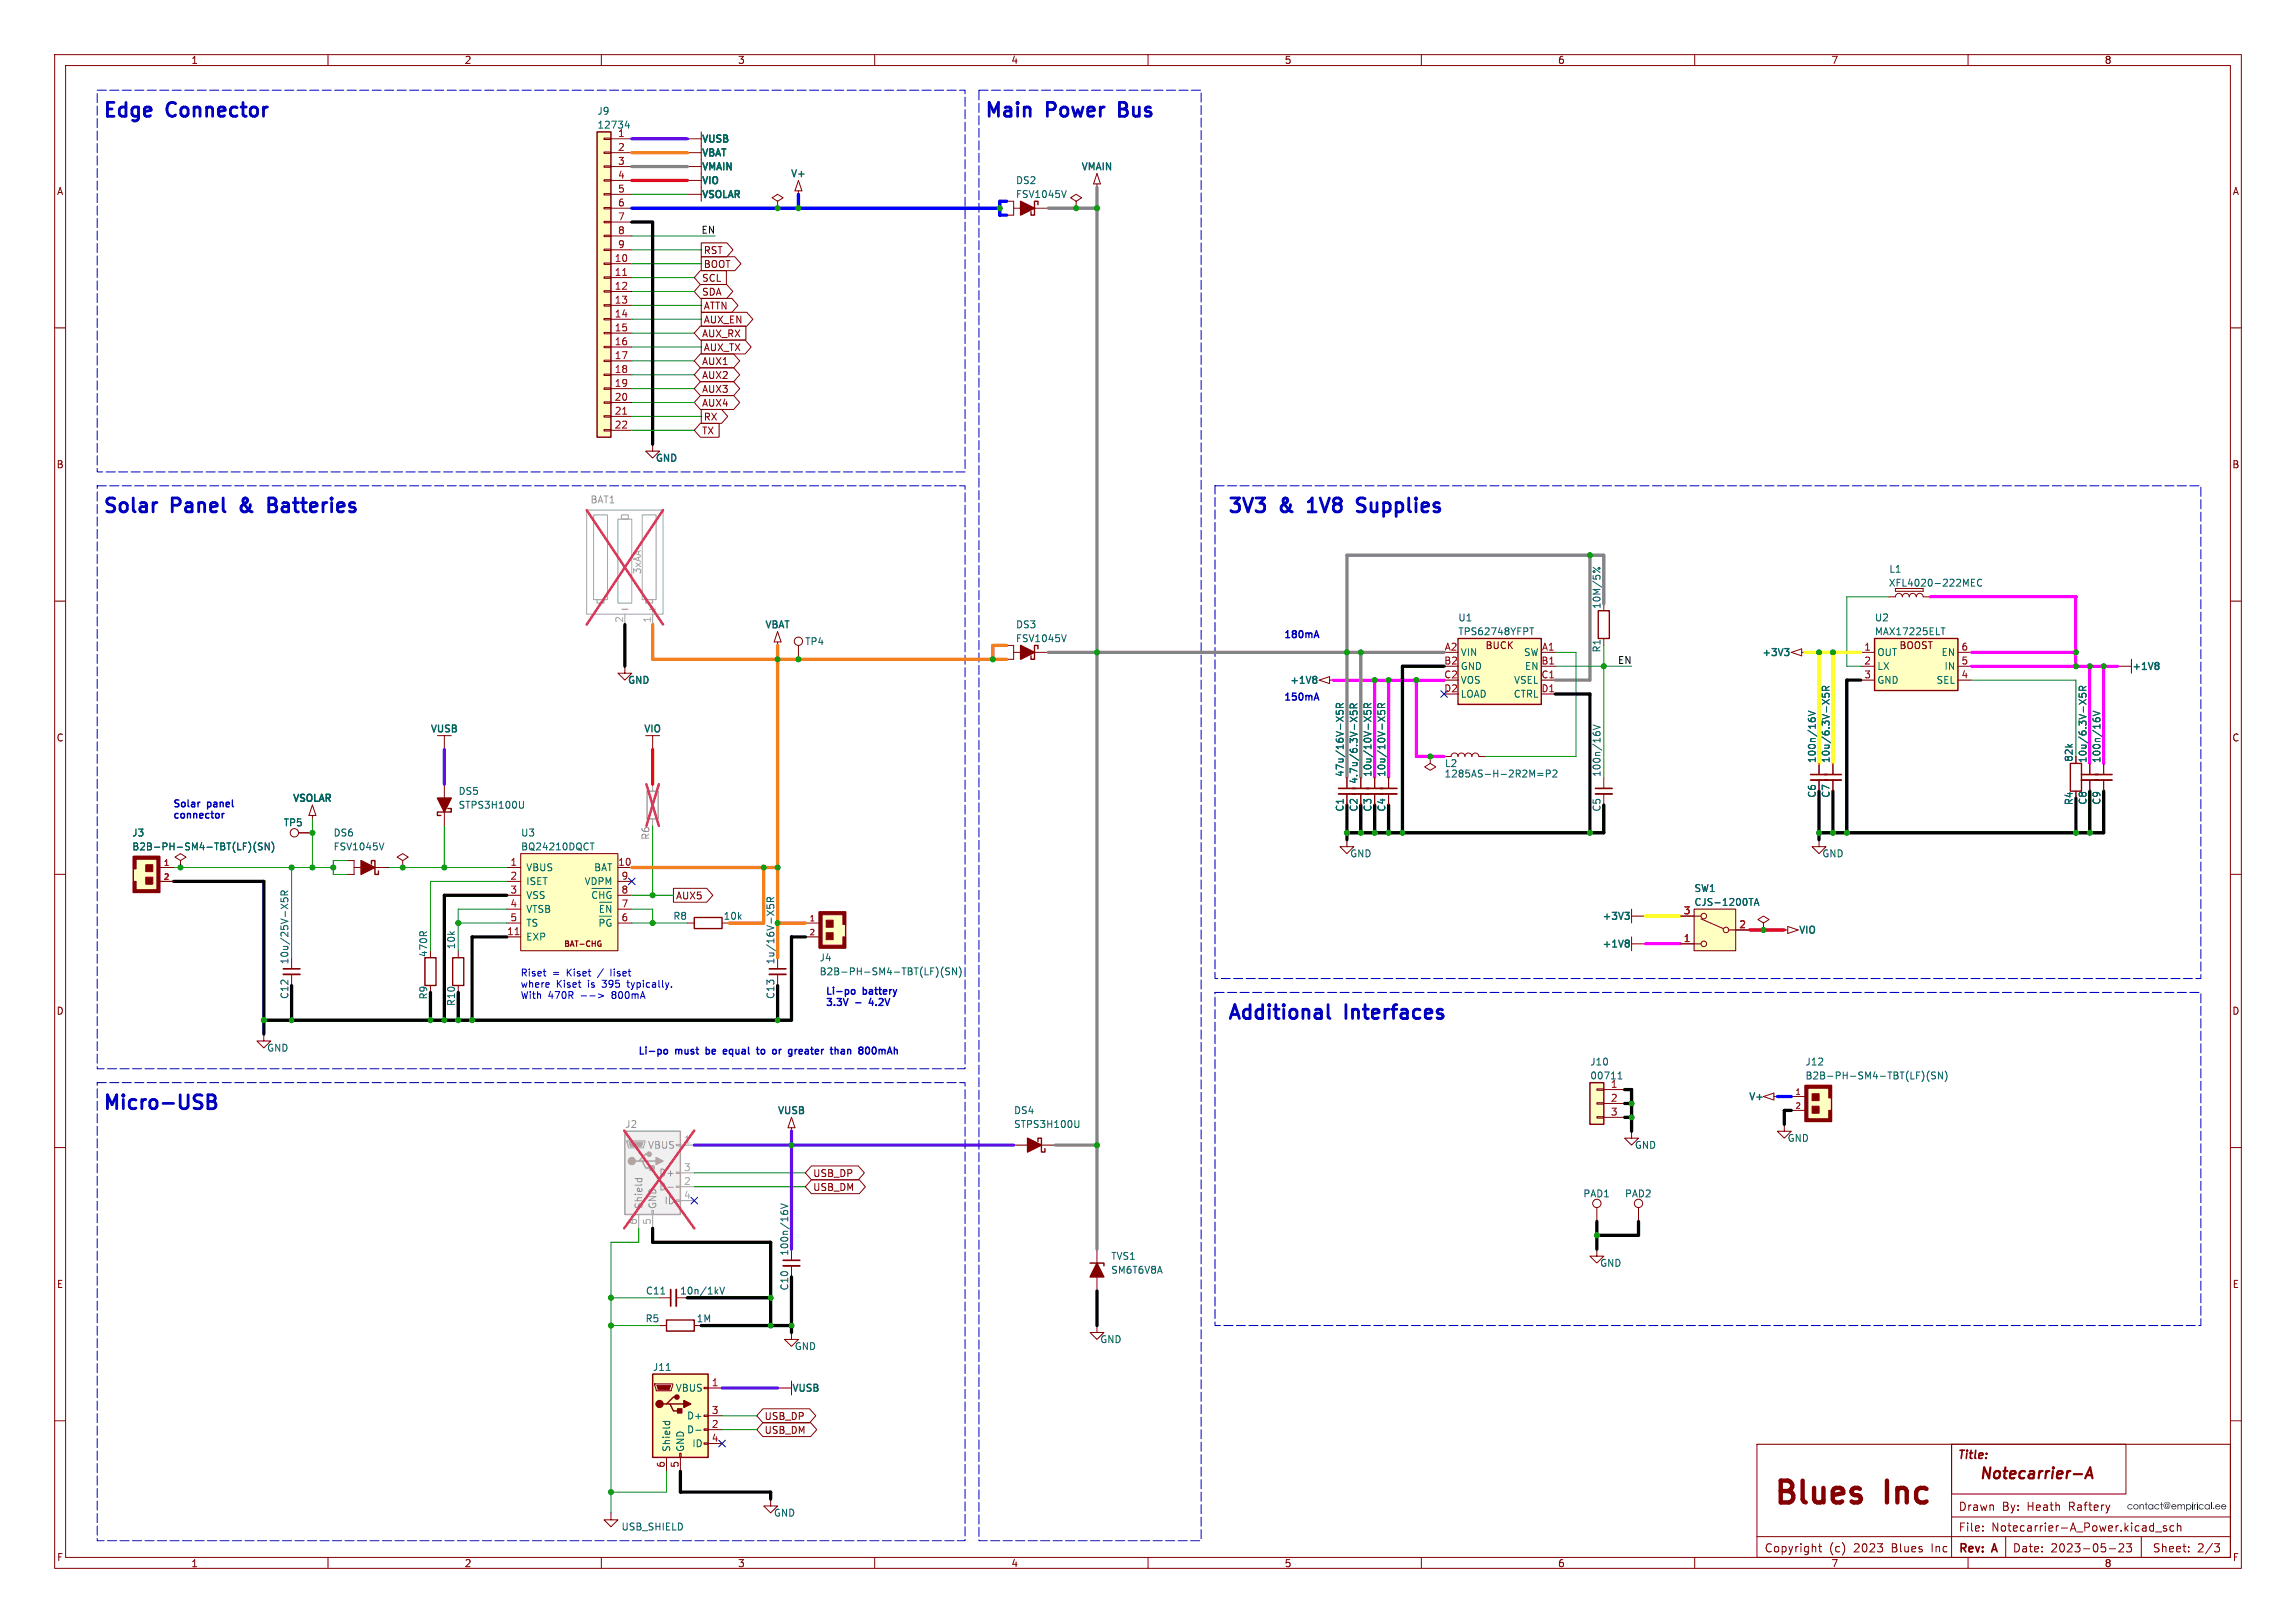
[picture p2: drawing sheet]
<svg xmlns="http://www.w3.org/2000/svg" width="420mm" height="297mm" viewBox="0 0 420 297" stroke-linecap="round" stroke-linejoin="round" font-family="sans-serif">
<defs><g id="words">
<g font-size="5.6" fill="#840000">
<text x="324.8" y="276.1">Blues</text>
<text x="345.4" y="276.1">Inc</text>
</g>
<g font-size="3.5" fill="#0000c2">
<text x="19" y="21.6">Edge</text>
<text x="30.8" y="21.6">Connector</text>
<text x="180.3" y="21.6">Main</text>
<text x="191.7" y="21.6">Power</text>
<text x="205.7" y="21.6">Bus</text>
<text x="19" y="94">Solar</text>
<text x="31.7" y="94">Panel</text>
<text x="45" y="94">&amp;</text>
<text x="50.8" y="94">Batteries</text>
<text x="224.8" y="94">3V3</text>
<text x="234.5" y="94">&amp;</text>
<text x="240.3" y="94">1V8</text>
<text x="250.1" y="94">Supplies</text>
<text x="224.8" y="186.7">Additional</text>
<text x="246.4" y="186.7">Interfaces</text>
<text x="19" y="203.2">Micro-USB</text>
</g>
<text font-size="2.8" fill="#840000" x="361.9" y="271.1">Notecarrier-A</text>
<g font-size="2.1" fill="#840000">
<text x="358.2" y="267.3">Title:</text>
<text x="358.3" y="280.4">File:</text>
<text x="358.3" y="276.6">Drawn</text>
<text x="364.3" y="280.4">Notecarrier-A_Power.kicad_sch</text>
<text x="366.2" y="276.6">By:</text>
<text x="370.8" y="276.6">Heath</text>
<text x="378.5" y="276.6">Raftery</text>
<text x="322.8" y="284.2">Copyright</text>
<text x="334.6" y="284.2">(c)</text>
<text x="339.1" y="284.2">2023</text>
<text x="346" y="284.2">Blues</text>
<text x="353.4" y="284.2">Inc</text>
<text x="358.4" y="284.4">Rev:</text>
<text x="364.6" y="284.4">A</text>
<text x="368.2" y="284.2">Date:</text>
<text x="375.1" y="284.2">2023-05-23</text>
<text x="393.8" y="284.2">Sheet:</text>
<text x="401.9" y="284.2">2/3</text>
</g>
<g font-size="1.8" fill="#840000">
<text x="35" y="11.8">1</text>
<text x="85" y="11.8">2</text>
<text x="135" y="11.8">3</text>
<text x="185" y="11.8">4</text>
<text x="235" y="11.8">5</text>
<text x="285" y="11.8">6</text>
<text x="335" y="11.8">7</text>
<text x="385" y="11.8">8</text>
<text x="10.4" y="35.8">A</text>
<text x="408.4" y="35.8">A</text>
<text x="128.7" y="46.6">RST</text>
<text x="128.4" y="51.7">SCL</text>
<text x="128.7" y="49.2">BOOT</text>
<text x="128.4" y="54.3">SDA</text>
<text x="128.7" y="56.8">ATTN</text>
<text x="128.7" y="59.3">AUX_EN</text>
<text x="128.4" y="61.9">AUX_RX</text>
<text x="128.7" y="64.4">AUX_TX</text>
<text x="128.4" y="67">AUX1</text>
<text x="128.4" y="69.5">AUX2</text>
<text x="128.4" y="72">AUX3</text>
<text x="128.4" y="74.6">AUX4</text>
<text x="128.7" y="77.1">RX</text>
<text x="128.4" y="79.7">TX</text>
<text x="10.3" y="85.8">B</text>
<text x="408.3" y="85.8">B</text>
<text x="271.7" y="118.9">BUCK</text>
<text x="347.4" y="118.9">BOOST</text>
<text x="10.3" y="135.8">C</text>
<text x="408.3" y="135.8">C</text>
<text x="379.3" y="139.5" transform="rotate(-90 379.3 139.5)">82k</text>
<text x="379.3" y="147.4" transform="rotate(-90 379.3 147.4)">R4</text>
<text x="123.7" y="164.7">AUX5</text>
<text x="10.3" y="185.8">D</text>
<text x="408.3" y="185.8">D</text>
<text x="148.7" y="215.5">USB_DP</text>
<text x="148.7" y="218.1">USB_DM</text>
<text x="10.4" y="235.8">E</text>
<text x="408.3" y="235.8">E</text>
<text x="139.9" y="262.5">USB_DM</text>
<text x="139.9" y="260">USB_DP</text>
<text x="10.4" y="285.8">F</text>
<text x="35" y="286.9">1</text>
<text x="85" y="286.9">2</text>
<text x="135" y="286.9">3</text>
<text x="185" y="286.9">4</text>
<text x="235" y="286.9">5</text>
<text x="285" y="286.9">6</text>
<text x="335" y="286.9">7</text>
<text x="385" y="286.9">8</text>
<text x="408.4" y="285.8">F</text>
</g>
<g font-size="1.8" fill="#006464">
<text x="109.2" y="21.1">J9</text>
<text x="109.2" y="23.7">12734</text>
<text x="113" y="25.1">1</text>
<text x="128.3" y="28.9">VBAT</text>
<text x="128.3" y="26.4">VUSB</text>
<text x="128.3" y="31.4">VMAIN</text>
<text x="128.3" y="34">VIO</text>
<text x="144.5" y="32.7">V+</text>
<text x="185.8" y="33.8">DS2</text>
<text x="197.7" y="31.4">VMAIN</text>
<text x="128.3" y="36.5">VSOLAR</text>
<text x="185.8" y="36.4">FSV1045V</text>
<text x="119.8" y="84.8">GND</text>
<text x="345.4" y="107.5">XFL4020-222MEC</text>
<text x="345.5" y="105">L1</text>
<text x="266.7" y="113.9">U1</text>
<text x="292.9" y="111.5" transform="rotate(-90 292.9 111.5)">10M/5%</text>
<text x="342.9" y="113.9">U2</text>
<text x="139.8" y="115.3">VBAT</text>
<text x="147.2" y="118.2">TP4</text>
<text x="185.8" y="117.7">FSV1045V</text>
<text x="185.8" y="115.1">DS3</text>
<text x="266.7" y="116.4">TPS62748YFPT</text>
<text x="292.9" y="119.5" transform="rotate(-90 292.9 119.5)">R1</text>
<text x="342.9" y="116.4">MAX17225ELT</text>
<text x="114.7" y="125.4">GND</text>
<text x="235.8" y="125.4">+1V8</text>
<text x="267.2" y="120.2">VIN</text>
<text x="267.2" y="122.7">GND</text>
<text x="267.2" y="125.3">VOS</text>
<text x="276.8" y="125.3">VSEL</text>
<text x="278.6" y="120.2">SW</text>
<text x="278.8" y="122.7">EN</text>
<text x="322.2" y="120.3">+3V3</text>
<text x="343.4" y="120.2">OUT</text>
<text x="343.4" y="122.7">LX</text>
<text x="343.4" y="125.3">GND</text>
<text x="354.1" y="125.3">SEL</text>
<text x="355" y="120.2">EN</text>
<text x="355.6" y="122.7">IN</text>
<text x="389.9" y="122.9">+1V8</text>
<text x="267.2" y="127.8">LOAD</text>
<text x="276.8" y="127.8">CTRL</text>
<text x="78.6" y="134.3">VUSB</text>
<text x="117.7" y="134.3">VIO</text>
<text x="245.9" y="142.2" transform="rotate(-90 245.9 142.2)">47u/16V-X5R</text>
<text x="248.5" y="143.5" transform="rotate(-90 248.5 143.5)">4.7u/6.3V-X5R</text>
<text x="251" y="142.2" transform="rotate(-90 251 142.2)">10u/10V-X5R</text>
<text x="253.6" y="142.2" transform="rotate(-90 253.6 142.2)">10u/10V-X5R</text>
<text x="264.2" y="142.4">1285AS-H-2R2M=P2</text>
<text x="264.2" y="140.5">L2</text>
<text x="292.9" y="142.2" transform="rotate(-90 292.9 142.2)">100n/16V</text>
<text x="332.3" y="139.7" transform="rotate(-90 332.3 139.7)">100n/16V</text>
<text x="334.8" y="139.7" transform="rotate(-90 334.8 139.7)">10u/6.3V-X5R</text>
<text x="381.8" y="139.7" transform="rotate(-90 381.8 139.7)">10u/6.3V-X5R</text>
<text x="384.4" y="139.7" transform="rotate(-90 384.4 139.7)">100n/16V</text>
<text x="53.5" y="147">VSOLAR</text>
<text x="83.8" y="145.6">DS5</text>
<text x="83.8" y="148.1">STPS3H100U</text>
<text x="245.9" y="148.6" transform="rotate(-90 245.9 148.6)">C1</text>
<text x="248.5" y="148.6" transform="rotate(-90 248.5 148.6)">C2</text>
<text x="251" y="148.6" transform="rotate(-90 251 148.6)">C3</text>
<text x="253.6" y="148.6" transform="rotate(-90 253.6 148.6)">C4</text>
<text x="292.9" y="148.6" transform="rotate(-90 292.9 148.6)">C5</text>
<text x="332.3" y="146" transform="rotate(-90 332.3 146)">C6</text>
<text x="334.8" y="146" transform="rotate(-90 334.8 146)">C7</text>
<text x="381.8" y="147.3" transform="rotate(-90 381.8 147.3)">C8</text>
<text x="384.4" y="147.3" transform="rotate(-90 384.4 147.3)">C9</text>
<text x="24.1" y="153.2">J3</text>
<text x="24.1" y="155.8">B2B-PH-SM4-TBT(LF)(SN)</text>
<text x="51.8" y="151.4">TP5</text>
<text x="61" y="153.2">DS6</text>
<text x="61" y="155.8">FSV1045V</text>
<text x="95.3" y="153.2">U3</text>
<text x="95.3" y="155.8">BQ24210DQCT</text>
<text x="96.3" y="159.6">VBUS</text>
<text x="108.6" y="159.6">BAT</text>
<text x="246.9" y="157">GND</text>
<text x="333.3" y="157">GND</text>
<text x="96.3" y="162.1">ISET</text>
<text x="96.3" y="164.7">VSS</text>
<text x="96.3" y="167.2">VTSB</text>
<text x="106.8" y="162.1">VDPM</text>
<text x="108" y="165.3">~{CHG}</text>
<text x="109.4" y="167.8">~{EN}</text>
<text x="309.9" y="163.4">SW1</text>
<text x="309.9" y="165.9">CJS-1200TA</text>
<text x="83.4" y="173.8" transform="rotate(-90 83.4 173.8)">10k</text>
<text x="96.3" y="172.3">EXP</text>
<text x="96.3" y="169.7">TS</text>
<text x="109.3" y="170.3">~{PG}</text>
<text x="123.1" y="168.5">R8</text>
<text x="132.3" y="168.5">10k</text>
<text x="293" y="173.7">+1V8</text>
<text x="293" y="168.6">+3V3</text>
<text x="328.9" y="171.1">VIO</text>
<text x="52.9" y="176.5" transform="rotate(-90 52.9 176.5)">10u/25V-X5R</text>
<text x="78.3" y="175.2" transform="rotate(-90 78.3 175.2)">470R</text>
<text x="141.8" y="176.5" transform="rotate(-90 141.8 176.5)">1u/16V-X5R</text>
<text x="149.9" y="176.1">J4</text>
<text x="149.9" y="178.6">B2B-PH-SM4-TBT(LF)(SN)</text>
<text x="52.9" y="182.9" transform="rotate(-90 52.9 182.9)">C12</text>
<text x="78.3" y="183" transform="rotate(-90 78.3 183)">R9</text>
<text x="83.4" y="184.2" transform="rotate(-90 83.4 184.2)">R10</text>
<text x="141.8" y="182.9" transform="rotate(-90 141.8 182.9)">C13</text>
<text x="48.8" y="192.6">GND</text>
<text x="290.8" y="195.1">J10</text>
<text x="290.8" y="197.7">00711</text>
<text x="330.2" y="195.1">J12</text>
<text x="330.2" y="197.7">B2B-PH-SM4-TBT(LF)(SN)</text>
<text x="294.6" y="199.1">1</text>
<text x="319.8" y="201.6">V+</text>
<text x="142.1" y="204.2">VUSB</text>
<text x="185.4" y="204">DS4</text>
<text x="185.4" y="206.6">STPS3H100U</text>
<text x="326.9" y="209.1">GND</text>
<text x="299" y="210.4">GND</text>
<text x="289.6" y="219.3">PAD1</text>
<text x="297.2" y="219.3">PAD2</text>
<text x="144.3" y="229.9" transform="rotate(-90 144.3 229.9)">100n/16V</text>
<text x="203.2" y="230.7">TVS1</text>
<text x="203.2" y="233.2">SM6T6V8A</text>
<text x="292.6" y="232">GND</text>
<text x="118.1" y="237">C11</text>
<text x="124.4" y="237">10n/1kV</text>
<text x="144.3" y="236.2" transform="rotate(-90 144.3 236.2)">C10</text>
<text x="118" y="242.1">R5</text>
<text x="127.4" y="242.1">1M</text>
<text x="201.2" y="245.9">GND</text>
<text x="119.4" y="251">J11</text>
<text x="145.3" y="247.2">GND</text>
<text x="123.5" y="254.8">VBUS</text>
<text x="144.8" y="255">VUSB</text>
<text x="125.6" y="262.4">D-</text>
<text x="125.6" y="259.9">D+</text>
<text x="122.7" y="265.7" transform="rotate(-90 122.7 265.7)">Shield</text>
<text x="125.3" y="265.7" transform="rotate(-90 125.3 265.7)">GND</text>
<text x="126.5" y="265">ID</text>
<text x="113.6" y="280.2">USB_SHIELD</text>
<text x="141.5" y="277.7">GND</text>
</g>
<g font-size="1.8" fill="#a90000">
<text x="113" y="27.7">2</text>
<text x="113" y="30.2">3</text>
<text x="113" y="32.8">4</text>
<text x="113" y="35.3">5</text>
<text x="113" y="37.8">6</text>
<text x="113" y="40.4">7</text>
<text x="113" y="42.9">8</text>
<text x="113" y="45.5">9</text>
<text x="112.4" y="48">10</text>
<text x="112.4" y="50.5">11</text>
<text x="112.4" y="53.1">12</text>
<text x="112.4" y="55.6">13</text>
<text x="112.4" y="58.2">14</text>
<text x="112.4" y="60.7">15</text>
<text x="112.4" y="63.2">16</text>
<text x="112.4" y="65.8">17</text>
<text x="112.4" y="68.3">18</text>
<text x="112.4" y="70.9">19</text>
<text x="112.4" y="73.4">20</text>
<text x="112.4" y="75.9">21</text>
<text x="112.4" y="78.5">22</text>
<text x="264.2" y="119.1">A2</text>
<text x="282" y="119.1">A1</text>
<text x="341" y="119.1">1</text>
<text x="358.7" y="119.1">6</text>
<text x="264.1" y="121.7">B2</text>
<text x="264.1" y="124.2">C2</text>
<text x="281.9" y="121.7">B1</text>
<text x="281.9" y="124.2">C1</text>
<text x="341" y="121.7">2</text>
<text x="341" y="124.2">3</text>
<text x="358.7" y="124.2">4</text>
<text x="358.7" y="121.7">5</text>
<text x="264.1" y="126.7">D2</text>
<text x="281.9" y="126.7">D1</text>
<text x="93.3" y="158.5">1</text>
<text x="93.3" y="161">2</text>
<text x="113" y="158.5">10</text>
<text x="113.6" y="161">9</text>
<text x="93.3" y="163.6">3</text>
<text x="93.3" y="166.1">4</text>
<text x="113.6" y="166.1">7</text>
<text x="113.6" y="163.6">8</text>
<text x="307.9" y="167.4">3</text>
<text x="92.7" y="171.2">11</text>
<text x="93.3" y="168.7">5</text>
<text x="113.6" y="168.7">6</text>
<text x="307.9" y="172.5">1</text>
<text x="318.1" y="169.9">2</text>
<text x="294.6" y="201.7">2</text>
<text x="294.6" y="204.2">3</text>
<text x="130.1" y="253.7">1</text>
<text x="130.1" y="261.4">2</text>
<text x="130.1" y="258.8">3</text>
<text x="130.1" y="263.9">4</text>
<text x="121.7" y="268.6" transform="rotate(-90 121.7 268.6)">6</text>
<text x="124.2" y="268.6" transform="rotate(-90 124.2 268.6)">5</text>
</g>
<g font-size="1.8" fill="#0f0f0f">
<text x="128.2" y="42.8">EN</text>
<text x="295.8" y="121.6">EN</text>
</g>
<g font-size="1.8" fill="#989898">
<text x="108" y="92.3">BAT1</text>
<text x="118.9" y="153.7" transform="rotate(-90 118.9 153.7)">R6</text>
<text x="114.3" y="206.6">J2</text>
<text x="118.4" y="210.4">VBUS</text>
<text x="120.5" y="215.5">D+</text>
<text x="117.7" y="221.2" transform="rotate(-90 117.7 221.2)">Shield</text>
<text x="120.2" y="221.2" transform="rotate(-90 120.2 221.2)">GND</text>
<text x="120.5" y="218">D-</text>
<text x="121.4" y="220.5">ID</text>
</g>
<text font-size="1.8" fill="#a1a1a1" x="117.4" y="105.1" transform="rotate(-90 117.4 105.1)">3xAA</text>
<g font-size="1.8" fill="#aaa">
<text x="114" y="114" transform="rotate(-90 114 114)">2</text>
<text x="119.1" y="114" transform="rotate(-90 119.1 114)">1</text>
<text x="125.1" y="209.3">1</text>
<text x="125.1" y="214.4">3</text>
<text x="125.1" y="216.9">2</text>
<text x="125.1" y="219.5">4</text>
<text x="116.6" y="224.2" transform="rotate(-90 116.6 224.2)">6</text>
<text x="119.1" y="224.2" transform="rotate(-90 119.1 224.2)">5</text>
</g>
<g font-size="1.8" fill="#0000c2">
<text x="234.9" y="116.8">180mA</text>
<text x="234.9" y="128.3">150mA</text>
<text x="31.7" y="147.8">Solar</text>
<text x="31.7" y="149.9">connector</text>
<text x="38.1" y="147.8">panel</text>
<text x="95.2" y="178.8">Riset</text>
<text x="101.1" y="178.8">=</text>
<text x="103.7" y="178.8">Kiset</text>
<text x="109.5" y="178.8">/</text>
<text x="112" y="178.8">Iiset</text>
<text x="95.2" y="180.8">where</text>
<text x="95.2" y="182.9">With</text>
<text x="100.3" y="182.9">470R</text>
<text x="101.8" y="180.8">Kiset</text>
<text x="106.3" y="182.9">--&gt;</text>
<text x="107.6" y="180.8">is</text>
<text x="110.3" y="180.8">395</text>
<text x="112.1" y="182.9">800mA</text>
<text x="115" y="180.8">typically.</text>
<text x="151.1" y="182.1">Li-po</text>
<text x="151.1" y="184.1">3.3V</text>
<text x="156.6" y="184.1">-</text>
<text x="158" y="182.1">battery</text>
<text x="159.5" y="184.1">4.2V</text>
<text x="116.8" y="193">Li-po</text>
<text x="123.7" y="193">must</text>
<text x="129.6" y="193">be</text>
<text x="133.2" y="193">equal</text>
<text x="139.8" y="193">to</text>
<text x="143" y="193">or</text>
<text x="146.3" y="193">greater</text>
<text x="154.4" y="193">than</text>
<text x="159.9" y="193">800mAh</text>
</g>
<text font-size="1.7" fill="#281c2d" x="389.1" y="276.7">contact@empirical.ee</text>
<g font-size="1.4" fill="#a90000">
<text x="29.9" y="158.5">1</text>
<text x="29.9" y="161">2</text>
<text x="148" y="168.7">1</text>
<text x="148" y="171.2">2</text>
<text x="328.4" y="200.4">1</text>
<text x="328.4" y="202.9">2</text>
</g>
<text font-size="1.4" fill="#840000" x="103.1" y="173.5">BAT-CHG</text>
</g></defs>
<g fill="none" stroke="#840000" stroke-width=".18">
<path d="M10 10h400v277h-400zM12 12h396v273h-396zM60 10v2M110 10v2M160 10v2M210 10v2M260 10v2M310 10v2M360 10v2M10 60h2M408 60h2M10 110h2"/>
<path d="M408 110h2M10 160h2M408 160h2M10 210h2M408 210h2M10 260h2M408 260h2M321.4 264.3h86.6v20.7h-86.6zM362.7 279.3v.1M396.3 279.3l-.4-.1-.2 .2 .1 .2 .5 .2v.3h-.6M397.6 279.3l-.4-.1-.3 .3v.4l.2 .2h.5M398.3 279.3l.2-.1 .4 .1v.9"/>
<path d="M398.3 278.7v1.5M60 285v2M110 285v2M160 285v2M210 285v2M260 285v2M310 285v2M321.4 281.2h86.6M360 285v2M362.7 280.1v.1M385.8 283.4h1.2M387.6 282.6l.6-.1 .2 .1 .1 .3-1 1.1h1"/>
<path d="M389 282.5h.9l-.5 .6 .4 .1v.7l-.2 .1h-.4l-.2-.1M394.3 280.3h1.1M400.4 283.9v.1M400.4 283.1v.1M405.1 282.5h.9l-.5 .6 .4 .1 .1 .5-.3 .3h-.4"/>
</g>
<path d="M379.3 269.8h1.6M381.4 270.5l.9-2 .5 2M381.7 270h.9" fill="none" stroke="#840000" stroke-width=".4"/>
<g fill="#281c2d">
<path d="M395.9 275l.5-.2 .4 .2 .2 .4-.3 .4-.5 .1-.2-.3 .1-.1 .1 .2h.2l.1-.4h-.2l-.2 .2h-.1v-.1l.2-.2 .4 .1 .1-.1-.1 .6 .2-.1 .1-.5-.3-.2-.6 .1-.2 .4 .4 .5h.3l.4-.2v.1l-.5 .2-.5-.2-.2-.5z"/>
<path d="M405.3 275.4l.4-.1 .3 .1 .2 .4h-.9l.3 .3 .5-.2-.1 .2-.3 .1-.4-.1-.1-.5h.8l-.3-.2-.5 .2z"/>
<path d="M406.4 275.4l.4-.1 .3 .1 .1 .4h-.8l.3 .3 .4-.2h.1l-.1 .2-.4 .1-.3-.1-.1-.5h.8l-.3-.2-.5 .2z"/>
</g>
<g fill="none" stroke="#840000" stroke-width=".18">
<path d="M110.5 38h1.3v.2h-1.3zM110.5 35.4h1.3v.3h-1.3zM110.5 32.9h1.3v.2h-1.3zM110.5 30.4h1.3v.2h-1.3zM110.5 27.8h1.3v.3h-1.3zM110.5 25.3h1.3v.2h-1.3zM111.8 30.5h3.8M111.8 27.9h3.8M111.8 25.4h3.8M111.8 33h3.8M111.8 35.6h3.8M111.8 38.1h3.8"/>
<path d="M128.3 24.1v1.3h-2.6M128.3 26.7v1.2h-2.6M128.3 29.2v1.3h-2.6M128.3 31.8v1.2h-2.6M128.3 34.3v1.3h-2.6M142.2 36.8l1.1-.6-1.1-.6-1 .6 1 .6v1.3M142.2 38.1h.1M146 33l.7 1.9h-1.3zM146 34.9v.7M184.1 36.8h1.3v1.3h6.4M185.4 38.1v1.3h-1.3M196.8 36.8l1.1-.6-1.1-.6-1 .6 1 .6v1.3"/>
<path d="M196.8 38.1h.1M200.7 33.7v.6M200.7 31.8l.6 1.9h-1.3zM110.5 58.3h1.3v.2h-1.3zM110.5 55.8h1.3v.2h-1.3zM110.5 53.2h1.3v.3h-1.3zM110.5 50.7h1.3v.2h-1.3zM110.5 48.1h1.3v.3h-1.3zM110.5 45.6h1.3v.2h-1.3zM110.5 43.1h1.3v.2h-1.3zM110.5 40.5h1.3v.3h-1.3zM111.8 48.3h3.8"/>
<path d="M111.8 50.8h3.8M111.8 53.3h3.8M111.8 55.9h3.8M111.8 58.4h3.8M111.8 40.6h3.8M111.8 43.2h3.8M111.8 45.7h3.8M128.1 52.1h4.8l1.1 1.2-1.1 1.3h-4.8l-1.1-1.3zM128.1 49.5h4.8v2.6h-4.8l-1.1-1.3zM128.1 59.7h8.3v2.5h-8.3l-1.1-1.2zM128.3 54.6h5.6l1.1 1.3-1.1 1.3h-5.6zM128.3 47h6.1l1.1 1.3-1.1 1.2h-6.1z"/>
<path d="M128.3 44.4h4.7l1.1 1.3-1.1 1.3h-4.7zM128.3 57.1h8.3l1.1 1.3-1.1 1.3h-8.3zM110.5 78.6h1.3v.3h-1.3zM110.5 76.1h1.3v.2h-1.3zM110.5 73.5h1.3v.3h-1.3zM110.5 71h1.3v.2h-1.3zM110.5 68.5h1.3v.2h-1.3zM110.5 65.9h1.3v.3h-1.3zM110.5 63.4h1.3v.2h-1.3zM110.5 60.8h1.3v.3h-1.3zM111.8 61h3.8M111.8 63.5h3.8"/>
<path d="M111.8 66h3.8M111.8 68.6h3.8M111.8 71.1h3.8M111.8 73.7h3.8M111.8 76.2h3.8M111.8 78.7h3.8M128.1 69.8h6.1l1.1 1.3-1.1 1.3h-6.1l-1.1-1.3zM128.1 72.4h6.1l1.1 1.3-1.1 1.2h-6.1l-1.1-1.2zM128.1 64.8h6.1l1.1 1.2-1.1 1.3h-6.1l-1.1-1.3zM128.1 77.5h3.4v2.5h-3.4l-1.1-1.3zM128.1 67.3h6.1l1.1 1.3-1.1 1.3h-6.1l-1.1-1.3zM128.3 62.2h8l1.1 1.3-1.1 1.3h-8z"/>
<path d="M128.3 74.9h3.7l1.1 1.3-1.1 1.3h-3.7zM119.4 81.3v1.3h1.2l-1.2 1.2-1.3-1.2h1.3M142.2 115.6l.7 1.9h-1.3zM142.2 117.5v.6M146 118.1v2.6M184.1 118.1h1.3v1.3h6.4M185.4 119.4v1.3h-1.3M281.9 119.4h2.6M293.4 116.8v1.3M327.7 119.4l1.9-.7v1.3zM329.6 119.4h.6M340.4 119.4h2.5"/>
<path d="M345.4 109.2h1.3a.64 .64 0 0 1 .6-.6 .64 .64 0 0 1 .7 .6 .64 .64 0 0 1 .6-.6 .64 .64 0 0 1 .6 .6 .64 .64 0 0 1 .7-.6 .64 .64 0 0 1 .6 .6 .64 .64 0 0 1 .7-.6 .64 .64 0 0 1 .6 .6h1.3M346.7 107.7h5.1v.5h-5.1zM358.1 119.4h2.6M81.3 134.6v2.6M114.3 121.9v1.3h1.3l-1.3 1.3-1.3-1.3h1.3M119.4 134.6v2.6M241.3 124.5l1.9-.7v1.3zM243.2 124.5h.6M261.6 138.4v1.3l1 .6-1 .7-1-.7 1-.6M261.6 138.4h.1M264.2 138.4h1.2a.64 .64 0 0 1 .7-.6 .64 .64 0 0 1 .6 .6 .64 .64 0 0 1 .6-.6 .64 .64 0 0 1 .7 .6 .64 .64 0 0 1 .6-.6 .64 .64 0 0 1 .6 .6 .64 .64 0 0 1 .7-.6 .64 .64 0 0 1 .6 .6h1.3M281.9 124.5h2.6"/>
<path d="M281.9 121.9h2.6M281.9 127h2.6M332.7 139.7v2M335.3 139.7v2M340.4 124.5h2.5M340.4 121.9h2.5M358.1 124.5h2.6M358.1 121.9h2.6M382.3 139.7v2M384.8 139.7v2M389.9 120.7v1.2h-2.6M29.2 158.8h2.5"/>
<path d="M33 157.5l1-.7-1-.6-1 .6 1 .7v1.3M33 158.8h.1M54.6 152.4h2.5M57.1 147.3l.7 1.9h-1.3zM57.1 149.2v.7M63.5 157.5h1.3v1.3M71.1 158.8h-6.3v1.2h-1.3M73.7 157.5l1-.7-1-.6-1.1 .6 1.1 .7v1.3M73.7 158.8h.1M81.3 143.5v7.6M92.7 158.8h2.5M95.2 156.2h17.8v17.8h-17.8z"/>
<path d="M113 158.8h2.6M246.4 153.7v1.2h1.2l-1.2 1.3-1.3-1.3h1.3M246.4 142.2v2.1M246.4 145.3v2M248.9 142.2v2.1M248.9 145.3v2M251.5 142.2v2.1M251.5 145.3v2M254 142.2v2.1M254 145.3v2M293.4 142.2v2.1M293.4 145.3v2"/>
<path d="M332.7 153.7v1.2h1.3l-1.3 1.3-1.2-1.3h1.2M332.7 142.7v2.1M335.3 142.7v2.1M382.3 142.7v2.1M384.8 142.7v2.1M29.2 161.3h2.5M53.3 175.3v2M53.3 178.3v2M83.8 174v1.3M92.7 171.5h2.5M92.7 161.3h2.5M92.7 163.8h2.5"/>
<path d="M92.7 166.4h2.5M92.7 168.9h2.5M113 161.3h2.6M113 163.8h2.6M113 166.4h2.6M113 168.9h2.6M123.2 162.6h6.1l1.1 1.2-1.1 1.3h-6.1zM125.7 168.9h1.3M142.2 175.3v2M142.2 178.3v2M147.3 171.5h2.6M147.3 168.9h2.6"/>
<path d="M298.4 172.7h2.6M298.4 167.6h2.6M298.4 166.4v2.5M298.4 171.5v2.5M307.3 172.7h3.8M307.3 167.6h3.8M309.9 166.4h7.6v7.6h-7.6zM311.1 168.1l4.1 1.8M316.2 170.2h3.8M322.6 168.9l-1-.6 1-.7 1 .7-1 .6v1.3M322.6 170.2h.1M326.4 170.2h.6"/>
<path d="M327 169.5l1.9 .7-1.9 .6zM48.3 189.2v1.3h1.2l-1.2 1.3-1.3-1.3h1.3M83.8 180.3v1.3M292.1 199.3h1.3v.2h-1.3zM293.4 199.4h3.8M144.8 206.4v.6M144.8 204.5l.6 1.9h-1.3zM148.4 215.9h8.8l1.1 1.3-1.1 1.2h-8.8l-1.1-1.2zM148.4 213.4h8.6l1.1 1.2-1.1 1.3h-8.6l-1.1-1.3zM185.4 209.6h7.6M292.1 204.3h1.3v.3h-1.3zM292.1 201.8h1.3v.3h-1.3z"/>
<path d="M293.4 201.9h3.8M293.4 204.5h3.8M298.4 207v1.3h-1.2l1.2 1.3 1.3-1.3h-1.3M322.6 200.7l1.9-.7v1.3zM324.5 200.7h.6M326.4 205.7v1.3h-1.3l1.3 1.3 1.3-1.3h-1.3M327.7 200.7h2.5M327.7 203.2h2.5M120.6 237.5h2.1M123.7 237.5h2M144.8 228.6v2M144.8 231.6v2.1"/>
<path d="M200.7 228.6v2.5M200.7 233.7v2.5M292.1 228.6v1.3h-1.3l1.3 1.2 1.3-1.2h-1.3M292.1 221v2.5M299.7 221v2.5M119.8 253.2h3.3v.3l-.3 1h-2.8zM120.6 242.6h1.3M128.8 259h.7v.2h-.7zM128.8 253.9h.7v.2h-.7zM129.5 254h2.6M129.5 259.1h2.6M139.5 257.8h8.6l1.1 1.3-1.1 1.3h-8.6l-1.1-1.3z"/>
<path d="M144.8 243.8v1.3h-1.3l1.3 1.3 1.2-1.3h-1.2M144.8 252.7v1.3h-2.6M200.7 242.6v1.2h-1.3l1.3 1.3 1.2-1.3h-1.2M111.8 276.9v1.2h-1.3l1.3 1.3 1.2-1.3h-1.2M121.9 266.7v2.5M124.3 265.9h.3v.8h-.3zM124.5 266.7v2.5M128.8 264h.7v.3h-.7zM128.8 261.5h.7v.2h-.7zM129.5 261.6h2.6M129.5 264.2h2.6M139.5 260.3h8.8l1.1 1.3-1.1 1.3h-8.8l-1.1-1.3z"/>
<path d="M141 274.3v1.3h-1.3l1.3 1.3 1.2-1.3h-1.2M357 264.3h31.9v9.1h-31.9zM357 277.6h51M357 264.3v20.7M385.9 275.4l-.3 1M332.6 283h.6M332.9 282.5v1.3l.3 .2M366.9 281.2v3.8M391.7 281.2v3.8"/>
<circle cx="146" cy="117.3" r=".76"/>
<circle cx="53.8" cy="152.4" r=".76"/>
<circle cx="311.7" cy="172.7" r=".51"/>
<circle cx="311.7" cy="167.6" r=".51"/>
<circle cx="315.7" cy="170.2" r=".51"/>
<circle cx="292.1" cy="220.2" r=".76"/>
<circle cx="299.7" cy="220.2" r=".76"/>
</g>
<g fill="none" stroke="#840000" stroke-width=".25">
<path d="M109.2 24.1h2.6v55.9h-2.6zM189.9 37.5v-.7h-.7v2.6h-.6v-.7M189.9 118.7v-.6h-.7v2.6h-.6v-.7M266.7 116.8h15.2v12.1h-15.2zM292.4 111.8h2v5h-2zM342.9 116.8h15.2v9.6h-15.2zM378.7 139.7h2v5.1h-2zM24.4 156.7h4.8v6.6h-4.8zM67.9 158.1v-.6h.7v2.5h.6v-.6M81.9 148h.6v.6h-2.5v.6h.6M77.7 175.3h2.1v5h-2.1zM82.8 175.3h2v5h-2z"/>
<path d="M127 167.9h5.1v2h-5.1zM149.9 166.9h4.8v6.6h-4.8zM290.8 198.1h2.6v7.6h-2.6zM330.2 198.6h4.8v6.6h-4.8zM189.9 208.9v-.6h.6v2.5h.6v-.6M199.4 231.1h2.5v.5M119.4 251.5h10.1v15.2h-10.1zM121.9 241.6h5.1v2h-5.1zM121.9 256.9h.7l.6 1.3h1.3M122.6 256.9h2.5M123.8 255.7h-.6l-1.3 1.2h-.6"/>
</g>
<g fill="none" stroke="#006464" stroke-width=".18">
<path d="M114.4 23h.8M115 22.6v.8M195 34.9l-.4 1.2M195 116.2l-.4 1.2M279.8 114.9h.8M280.2 114.9v1.3M291.4 103.8l1.3 1M291.5 104.5h.2M355.1 114.9h.7M360.6 106.6h.5M360.6 107.3h.6M360.6 106h.6"/>
<path d="M362.5 106.1a.6 .6 0 0 0-.8 .4 .6 .6 0 0 0 .6 .8l.2-.2M244.4 130.1v.6h.6l-.1-.1 .1-.5 .2-.1 .4 .1 .1 .2-.1 .4M245.1 129.5l-.1-.6-.1-.2-.4 .1-.1 .7h1.3M245.7 128.7l-.6 .5M247 131.2l1.2 .9M247 130.1v.6l.6 .1-.1-.2v-.4l.2-.1h.4l.1 .2-.1 .5M247.6 129.5v-.6l-.2-.1-.3 .1-.1 .6h1.2M248.2 131.2l-1.2 .9M248.2 128.8l-.6 .4M249.5 130.1v.6h.6l-.1-.1 .1-.5 .1-.1 .5 .1 .1 .2-.1 .4M250.2 129.5l-.1-.6-.2-.2-.3 .1-.1 .7h1.3M250.8 128.7l-.6 .5"/>
<path d="M252 130.1v.6h.7l-.2-.1 .1-.5 .2-.1 .4 .1 .1 .2-.1 .4M252.7 129.5v-.6l-.2-.2-.3 .1-.2 .7h1.3M253.3 128.7l-.6 .5M291.4 134v.2M291.4 132.7l1.3 .4-1.3 .4M291.9 134.1l.2-.2h.3l.3 .2M330.8 131.5v.2M330.8 130.1l1.3 .5-1.3 .4M331.3 131.6l.2-.3h.3l.3 .3M333.3 128l1.3 .9M333.3 126.9v.6l.6 .1-.1-.2 .1-.4 .2-.1h.4l.1 .2-.1 .5M334 126.3l-.1-.6-.1-.1-.4 .1-.1 .6h1.3"/>
<path d="M334.6 128l-1.3 .9M334.6 125.6l-.6 .4M380.3 126.9v.6l.6 .1-.1-.2 .1-.4 .1-.1h.5l.1 .2-.1 .5M380.3 128l1.3 .9M381 126.3l-.1-.6-.2-.1-.3 .1-.1 .6h1.3M381.6 128l-1.3 .9M381.6 125.6l-.6 .4M382.9 131.5v.2M382.9 130.1l1.2 .5-1.2 .4M383.3 131.6l.3-.3h.3l.2 .3M46.8 154.1a1.46 1.46 0 0 0 0 1.9M48 154.3h-.5l-.2 .1v.3l.5 .3 .2 .3-.3 .2h-.5"/>
<path d="M49.2 154.3v1.2l-.7-1.2v1.2M49.7 154.1a1.46 1.46 0 0 1 0 1.9M70.2 154.3l-.4 1.2M95.7 146.6v1.1l-.2 .2h-.2M108 154.3h.7M281.3 141.5h1M281.3 141.9h1M282.9 141.6l.6-.1 .1-.2-.1-.3-.6-.1v1.3M284.1 141l.5-.1 .2 .4-.8 .9h.8M51.4 164.4v.6h.6l-.1-.2v-.4l.2-.1 .4 .1 .2 .1-.2 .5M52.1 163.8l-.1-.6-.2-.2-.3 .1-.1 .7h1.3M52.7 163l-.6 .5"/>
<path d="M108.3 162.6h3.6M109.2 163.3l-.4-.2-.4 .4M109.7 163.1v1.3M109.8 168.2v1.3M109.8 165.7v1.3M110.4 163.1v1.3M111.7 165.7v1.3l-.7-1.3v1.3M111.7 163.2h-.5l-.2 .3M140.3 165.6v.6h.6l-.1-.1v-.5l.2-.1 .4 .1 .2 .2-.2 .4M141 165l-.1-.6-.2-.2-.3 .1-.1 .7h1.3M141.6 164.2l-.6 .5M172.5 176.9a1.46 1.46 0 0 0 0 2"/>
<path d="M173.7 177.2l-.5-.1-.2 .1v.4l.6 .2 .1 .3-.2 .3-.5-.1M175 177.1v1.3l-.8-1.3v1.3M175.5 176.9a1.46 1.46 0 0 1 0 2M319.9 164.4h.8M320.9 165.7l.4-1.3 .4 1.3M321 165.3h.6M296 197.4h.7M296 196.5l.3-.3v1.2M352.9 196a1.46 1.46 0 0 0 0 1.9M354 196.2h-.4l-.2 .1v.4l.5 .2 .1 .3-.2 .2h-.5M355.3 196.2v1.2l-.7-1.2v1.2M355.8 196a1.46 1.46 0 0 1 0 1.9"/>
<path d="M197.3 205.1v1l-.2 .2h-.2M131.7 235.5l.4 1.3 .4-1.3M142.8 221.6v.3M142.8 220.3l1.3 .4-1.3 .5M143.3 221.8l.3-.3h.3l.2 .3M121.9 250.8h.7M121.2 260.1h1.3M121.7 260.1v.4M122.4 260.1l.1 .4M127.3 261.7h.9"/>
<circle cx="292.5" cy="104" r=".18"/>
</g>
<g fill="#ffffc2" stroke="#ffffc2" stroke-width=".18">
<path d="M309.9 166.4h7.6v7.6h-7.6z"/>
<path d="M290.8 198.1h2.6v7.6h-2.6z"/>
<path d="M330.2 198.6h4.8v6.6h-4.8z"/>
<path d="M119.4 251.5h10.1v15.2h-10.1z"/>
<path d="M266.7 116.8h15.2v12.1h-15.2z"/>
<path d="M342.9 116.8h15.2v9.6h-15.2z"/>
<path d="M95.2 156.2h17.8v17.8h-17.8z"/>
<path d="M24.4 156.7h4.8v6.6h-4.8z"/>
<path d="M109.2 24.1h2.6v55.9h-2.6z"/>
<path d="M149.9 166.9h4.8v6.6h-4.8z"/>
</g>
<path d="M244.9 145.3h10.6M291.8 145.3h3.1M331.2 142.7h5.6M380.7 142.7h5.6M51.8 178.3h3.1M140.7 178.3h3.1M123.7 236v3M143.3 231.6h3" fill="none" stroke="#840000" stroke-width=".33"/>
<path d="M244.9 144.3h10.6M291.8 144.3h3.1M331.2 141.7h5.6M380.7 141.7h5.6M51.8 177.3h3.1M140.7 177.3h3.1M122.7 236v3M143.3 230.6h3" fill="none" stroke="#840000" stroke-width=".3"/>
<path d="M114.3 207h10.2v15.2h-10.2z" fill="#f0f0f0" stroke="#f0f0f0" stroke-width=".18"/>
<path d="M113.8 111.5h1M118.9 111.5h1M119.4 111v1M118.4 144.8h2v5.1h-2zM114.3 207h10.2v15.2h-10.2zM116.8 212.5h.7l.6 1.2h1.3M117.5 212.5h2.5M118.7 211.2h-.6l-1.3 1.3h-.6" fill="none" stroke="#a1a1a1" stroke-width=".25"/>
<g fill="#a1a1a1" stroke="#a1a1a1" stroke-width=".25">
<path d="M120 211.8l1.3 .7-1.3 .6z"/>
<path d="M118.9 213.4h.7v.7h-.7z"/>
<circle cx="115.6" cy="212.5" r=".63"/>
<circle cx="118.7" cy="211.2" r=".38"/>
</g>
<g fill="none" stroke="#a1a1a1" stroke-width=".18">
<path d="M107.3 93.3h14v19.1h-14zM108.6 94.2h2.5v15.5h-2.5zM113 95h2.6v15.4h-2.6zM113.7 94.2h1.2v.8h-1.2zM117.5 94.2h2.5v15.5h-2.5zM109.2 109.7h1.3v.7h-1.3zM114.3 112.4v1.9M118.1 109.7h1.3v.7h-1.3zM119.4 112.4v1.9M119.4 143.5v1.3M119.4 149.9v1.2M114.7 208.8h3.3v.2l-.3 1.1h-2.8z"/>
<path d="M123.7 219.6h.8v.2h-.8zM123.7 217h.8v.3h-.8zM123.7 214.5h.8v.3h-.8zM123.7 209.4h.8v.3h-.8zM124.5 209.6h2.5M124.5 217.2h2.5M124.5 214.6h2.5M124.5 219.7h2.5M116.8 222.2v2.6M119.3 221.5h.2v.7h-.2zM119.4 222.2v2.6"/>
</g>
<path d="M115.1 209h2.5l-.3 .8h-2z" fill="#a1a1a1" stroke="#a1a1a1" stroke-width=".18"/>
<path d="M116.2 215.7h1.2M116.6 215.7v.3M117.4 215.7v.3M122.2 217.3h.9" fill="none" stroke="#989898" stroke-width=".18"/>
<path d="M107.3 93.3l14 21M121.3 93.3l-14 21M118.2 143.5l2.3 7.6M120.5 143.5l-2.3 7.6M114.2 206.9l12.8 17.9M127 206.9l-12.8 17.9" fill="none" stroke="#eb3a3d" stroke-width=".46"/>
<path d="M326.4 118.7h.8l-.4 .5 .4 .1v.4l-.2 .3h-.4M240.4 123.8h.2l.3 .2-.3 .3M240.4 124.3h.2M240.6 124.3l.3 .3v.2l-.3 .2h-.2M394.4 121.2h.3l.2 .3-.2 .3M394.4 121.8h.3M394.7 121.8l.2 .2v.3l-.2 .2h-.3M297.2 167h.8l-.4 .4 .4 .2v.4l-.2 .2h-.4M297.5 172h.3l.2 .3-.2 .3M297.5 172.6h.3M297.8 172.6l.2 .2v.3l-.2 .2h-.3" fill="none" stroke="#006464" stroke-width=".25"/>
<g fill="#840000" stroke="#840000" stroke-width=".18">
<path d="M331.5 202.4h1.2v1.3h-1.2z"/>
<path d="M330.2 198.6h4.8v2.3h-.5v-1.8h-3.8v5.6h3.8v-1.5h.5v2h-4.8z"/>
<path d="M331.5 200.2h1.2v1.2h-1.2z"/>
<path d="M120.1 253.5h2.6l-.3 .8h-2z"/>
<path d="M26.7 160.5h1.2v1.3h-1.2z"/>
<path d="M24.4 156.7h4.8v6.6h-4.8v-2h.5v1.5h3.8v-5.6h-3.8v1.8h-.5z"/>
<path d="M26.7 158.2h1.2v1.3h-1.2z"/>
<path d="M151.1 170.7h1.3v1.3h-1.3z"/>
<path d="M149.9 166.9h4.8v2.3h-.5v-1.8h-3.8v5.6h3.8v-1.5h.5v2h-4.8z"/>
<path d="M151.1 168.4h1.3v1.3h-1.3z"/>
</g>
<g fill="#840000" stroke="#840000" stroke-width=".25">
<path d="M125.1 256.3l1.3 .6-1.3 .7z"/>
<path d="M124 257.8h.7v.8h-.7z"/>
<path d="M80 146.1h2.5l-1.2 2.5z"/>
<path d="M200.7 231.1l1.2 2.6h-2.5z"/>
<path d="M188 208.3l2.5 1.3-2.5 1.2z"/>
<path d="M186.7 36.8l2.5 1.3-2.5 1.3z"/>
<path d="M66 157.5l2.6 1.3-2.6 1.2z"/>
<path d="M186.7 118.1l2.5 1.3-2.5 1.3z"/>
<circle cx="120.6" cy="256.9" r=".63"/>
<circle cx="123.8" cy="255.7" r=".38"/>
</g>
<path d="M109.8 172.8h.1v.3" fill="none" stroke="#840000" stroke-width=".2"/>
<path d="M113.9 50.4h.7M113.9 75.8h.7M94.2 171h.7" fill="none" stroke="#a90000" stroke-width=".18"/>
<path d="M122.3 179.8l-.3 .9M109.5 181.9l.9 .3-.9 .4M122.8 180.5v.2" fill="none" stroke="#0000c2" stroke-width=".18"/>
<path d="M49.2 92.3h.8M50 91.1h-.8v2.6h.9M239.3 93.7h1.5M239.5 91.7l-.2 .2M248.3 93.5l.9 .2M249.3 91.1h-.6a.62 .62 0 0 0-.5 .6 .62 .62 0 0 0 .5 .6l.5 .2M243.1 186.3l.2 .1M38 200.3h.9a.62 .62 0 0 1 .5 .7 .62 .62 0 0 1-.5 .6M38 201.6h.9M38.9 201.6a.68 .68 0 0 1 .6 .6 .68 .68 0 0 1-.5 .7h-1" fill="none" stroke="#0000c2" stroke-width=".51"/>
<path d="M40.9 148.9h.1M121.7 192l.3 .1 .1 .2-.1 .5-.3 .1M132.7 192h-.2l-.2 .2 .1 .6 .3 .1M132.9 192.3l-.6 .2M138.4 192h.5M138.6 191.6v1.1l.3 .2M145.4 192v.9M145.8 192l-.4 .3M152.8 192.1h.4l.1 .8M156 181.1l.3 .1 .1 .1-.1 .5-.3 .1M158.6 191.6a.68 .68 0 0 1 .5 .6 .68 .68 0 0 1-.5 .7" fill="none" stroke="#0000c2" stroke-width=".25"/>
<path d="M17.8 16.5h158.7v69.9h-158.7v-69.9M179.1 16.5h40.6v265.4h-40.6v-265.4M17.8 88.9h158.7v106.7h-158.7v-106.7M222.2 88.9h180.4v90.2h-180.4v-90.2M17.8 198.1h158.7v83.8h-158.7v-83.8M222.2 181.6h180.4v61h-180.4v-61" fill="none" stroke="#0000c2" stroke-width=".18" stroke-dasharray="1.7 .6"/>
<g fill="none" stroke="#009600" stroke-width=".18">
<path d="M115.6 35.6h10.1M115.6 58.4h12.7M115.6 48.3h12.7M115.6 45.7h12.7M115.6 53.3h11.4M115.6 50.8h11.4M115.6 55.9h12.7M115.6 43.2h15.2M115.6 73.7h11.4M115.6 66h11.4M115.6 68.6h11.4M115.6 76.2h12.7"/>
<path d="M115.6 71.1h11.4M115.6 61h11.4M115.6 63.5h12.7M115.6 78.7h11.4M284.5 119.4h3.8v19h-16.5M293.4 118.1v24.1M345.4 109.2h-7.6v12.7h2.6M284.5 121.9h13.9M360.7 124.5h19v13.9M31.7 158.8h29.3M53.3 158.8v16.5M57.1 149.9v8.9"/>
<path d="M63.5 157.5h-2.5v2.5h2.5M71.1 158.8h21.6M81.3 151.1v7.7M119.4 151.1v12.7M83.8 168.9h8.9M92.7 166.4h-8.9v7.6M92.7 161.3h-14v12.7M115.6 166.4h3.8v2.5M115.6 163.8h7.6M115.6 168.9h10.1M127 214.6h20.3M127 217.2h20.3"/>
<path d="M111.8 237.5h8.8M116.8 224.8v2.5h-5v49.6M111.8 242.6h8.8M132.1 259.1h6.3M121.9 269.2v3.8h-10.1M132.1 261.6h6.3"/>
</g>
<path d="M115.6 25.4h10.1M81.3 137.2v6.3M127 209.6h58.4M144.8 207v21.6M132.1 254h10.1" fill="none" stroke="#8000ff" stroke-width=".6"/>
<path d="M115.6 27.9h10.1M119.4 114.3v6.4h64.7M142.2 118.1v57.2M184.1 118.1h-2.5v2.6M115.6 158.8h26.6M139.7 158.8v10.1h-6.4M142.2 168.9h5.1" fill="none" stroke="#ff8000" stroke-width=".6"/>
<g fill="none" stroke="#000" stroke-width=".6">
<path d="M115.6 40.6h3.8v40.7M114.3 114.3v7.6M264.2 121.9h-7.7v30.5M284.5 127h6.3v25.4M340.4 124.5h-2.6v27.9M246.4 147.3v6.4M248.9 147.3v5.1M251.5 147.3v5.1M254 147.3v5.1M293.4 147.3v5.1h-47M332.7 144.8v8.9M335.3 144.8v7.6"/>
<path d="M379.7 146.1v6.3M382.3 144.8v7.6M384.8 144.8v7.6h-52.1M31.7 161.3h16.6v27.9M92.7 171.5h-6.3v15.2M92.7 163.8h-11.4v22.9M147.3 171.5h-2.5v15.2h-96.5M53.3 180.3v6.4M78.7 181.6v5.1M83.8 181.6v5.1M142.2 180.3v6.4M297.2 199.4h1.2v7.6"/>
<path d="M297.2 201.9h1.2M297.2 204.5h1.2M327.7 203.2h-1.3v2.5M119.4 224.8v2.5h21.6v15.3M125.7 237.5h15.3M144.8 233.7v10.1M200.7 236.2v6.4M292.1 223.5v5.1M299.7 223.5v2.6h-7.6M128.3 242.6h16.5M124.5 269.2v3.8h16.5v1.3"/>
</g>
<path d="M115.6 33h10.1M119.4 137.2v6.3M320 170.2h6.4" fill="none" stroke="#f00" stroke-width=".6"/>
<path d="M115.6 30.5h10.1M191.8 38.1h8.9M200.7 34.3v194.3M191.8 119.4h72.4M248.9 119.4v22.8M290.8 101.6v22.9h-6.3M293.4 110.5v-8.9h-47v40.6M193 209.6h7.7" fill="none" stroke="#848484" stroke-width=".6"/>
<path d="M115.6 38.1h67.3M146 35.6v2.5M184.1 36.8h-1.2v2.6h1.2M325.1 200.7h2.6" fill="none" stroke="#00f" stroke-width=".6"/>
<path d="M353.1 109.2h26.6v12.7M360.7 119.4h19M243.8 124.5h20.4M251.5 124.5v17.7M254 124.5v17.7M259.1 124.5v13.9h5.1M360.7 121.9h26.6M382.3 121.9v17.8M384.8 121.9v17.8M301 172.7h6.3" fill="none" stroke="#f0f" stroke-width=".6"/>
<path d="M330.2 119.4h10.2M332.7 119.4v20.3M335.3 119.4v20.3M301 167.6h6.3" fill="none" stroke="#ff0" stroke-width=".6"/>
<path d="M263.6 126.4l1.2 1.2M264.8 126.4l-1.2 1.2M115 160.7l1.2 1.2M116.2 160.7l-1.2 1.2M126.4 219.1l1.2 1.2M127.6 219.1l-1.2 1.2M131.5 263.6l1.2 1.2M132.7 263.6l-1.2 1.2" fill="none" stroke="#000084" stroke-width=".18"/>
<g fill="#009600" stroke="#009600" stroke-width=".18">
<circle cx="119.4" cy="168.9" r=".46"/>
<circle cx="81.3" cy="186.7" r=".46"/>
<circle cx="78.7" cy="186.7" r=".46"/>
<circle cx="53.3" cy="186.7" r=".46"/>
<circle cx="48.3" cy="186.7" r=".46"/>
<circle cx="111.8" cy="273" r=".46"/>
<circle cx="111.8" cy="242.6" r=".46"/>
<circle cx="141" cy="237.5" r=".46"/>
<circle cx="144.8" cy="242.6" r=".46"/>
<circle cx="141" cy="242.6" r=".46"/>
<circle cx="111.8" cy="237.5" r=".46"/>
<circle cx="144.8" cy="209.6" r=".46"/>
<circle cx="200.7" cy="209.6" r=".46"/>
<circle cx="33" cy="158.8" r=".46"/>
<circle cx="61" cy="158.8" r=".46"/>
<circle cx="57.1" cy="158.8" r=".46"/>
<circle cx="53.3" cy="158.8" r=".46"/>
<circle cx="81.3" cy="158.8" r=".46"/>
<circle cx="73.7" cy="158.8" r=".46"/>
<circle cx="57.1" cy="152.4" r=".46"/>
<circle cx="83.8" cy="186.7" r=".46"/>
<circle cx="83.8" cy="168.9" r=".46"/>
<circle cx="119.4" cy="163.8" r=".46"/>
<circle cx="86.4" cy="186.7" r=".46"/>
<circle cx="181.6" cy="120.7" r=".46"/>
<circle cx="200.7" cy="119.4" r=".46"/>
<circle cx="142.2" cy="168.9" r=".46"/>
<circle cx="139.7" cy="158.8" r=".46"/>
<circle cx="142.2" cy="158.8" r=".46"/>
<circle cx="142.2" cy="120.7" r=".46"/>
<circle cx="142.2" cy="186.7" r=".46"/>
<circle cx="146" cy="38.1" r=".46"/>
<circle cx="182.9" cy="38.1" r=".46"/>
<circle cx="142.2" cy="38.1" r=".46"/>
<circle cx="146" cy="120.7" r=".46"/>
<circle cx="196.8" cy="38.1" r=".46"/>
<circle cx="200.7" cy="38.1" r=".46"/>
<circle cx="298.4" cy="201.9" r=".46"/>
<circle cx="332.7" cy="152.4" r=".46"/>
<circle cx="335.3" cy="152.4" r=".46"/>
<circle cx="322.6" cy="170.2" r=".46"/>
<circle cx="337.8" cy="152.4" r=".46"/>
<circle cx="298.4" cy="204.5" r=".46"/>
<circle cx="292.1" cy="226.1" r=".46"/>
<circle cx="254" cy="124.5" r=".46"/>
<circle cx="251.5" cy="124.5" r=".46"/>
<circle cx="246.4" cy="119.4" r=".46"/>
<circle cx="248.9" cy="119.4" r=".46"/>
<circle cx="290.8" cy="152.4" r=".46"/>
<circle cx="290.8" cy="101.6" r=".46"/>
<circle cx="293.4" cy="121.9" r=".46"/>
<circle cx="379.7" cy="119.4" r=".46"/>
<circle cx="382.3" cy="121.9" r=".46"/>
<circle cx="379.7" cy="121.9" r=".46"/>
<circle cx="335.3" cy="119.4" r=".46"/>
<circle cx="332.7" cy="119.4" r=".46"/>
<circle cx="384.8" cy="121.9" r=".46"/>
<circle cx="382.3" cy="152.4" r=".46"/>
<circle cx="379.7" cy="152.4" r=".46"/>
<circle cx="248.9" cy="152.4" r=".46"/>
<circle cx="259.1" cy="124.5" r=".46"/>
<circle cx="261.6" cy="138.4" r=".46"/>
<circle cx="254" cy="152.4" r=".46"/>
<circle cx="251.5" cy="152.4" r=".46"/>
<circle cx="256.5" cy="152.4" r=".46"/>
<circle cx="246.4" cy="152.4" r=".46"/>
</g>
<use href="#words"/>
</svg>
